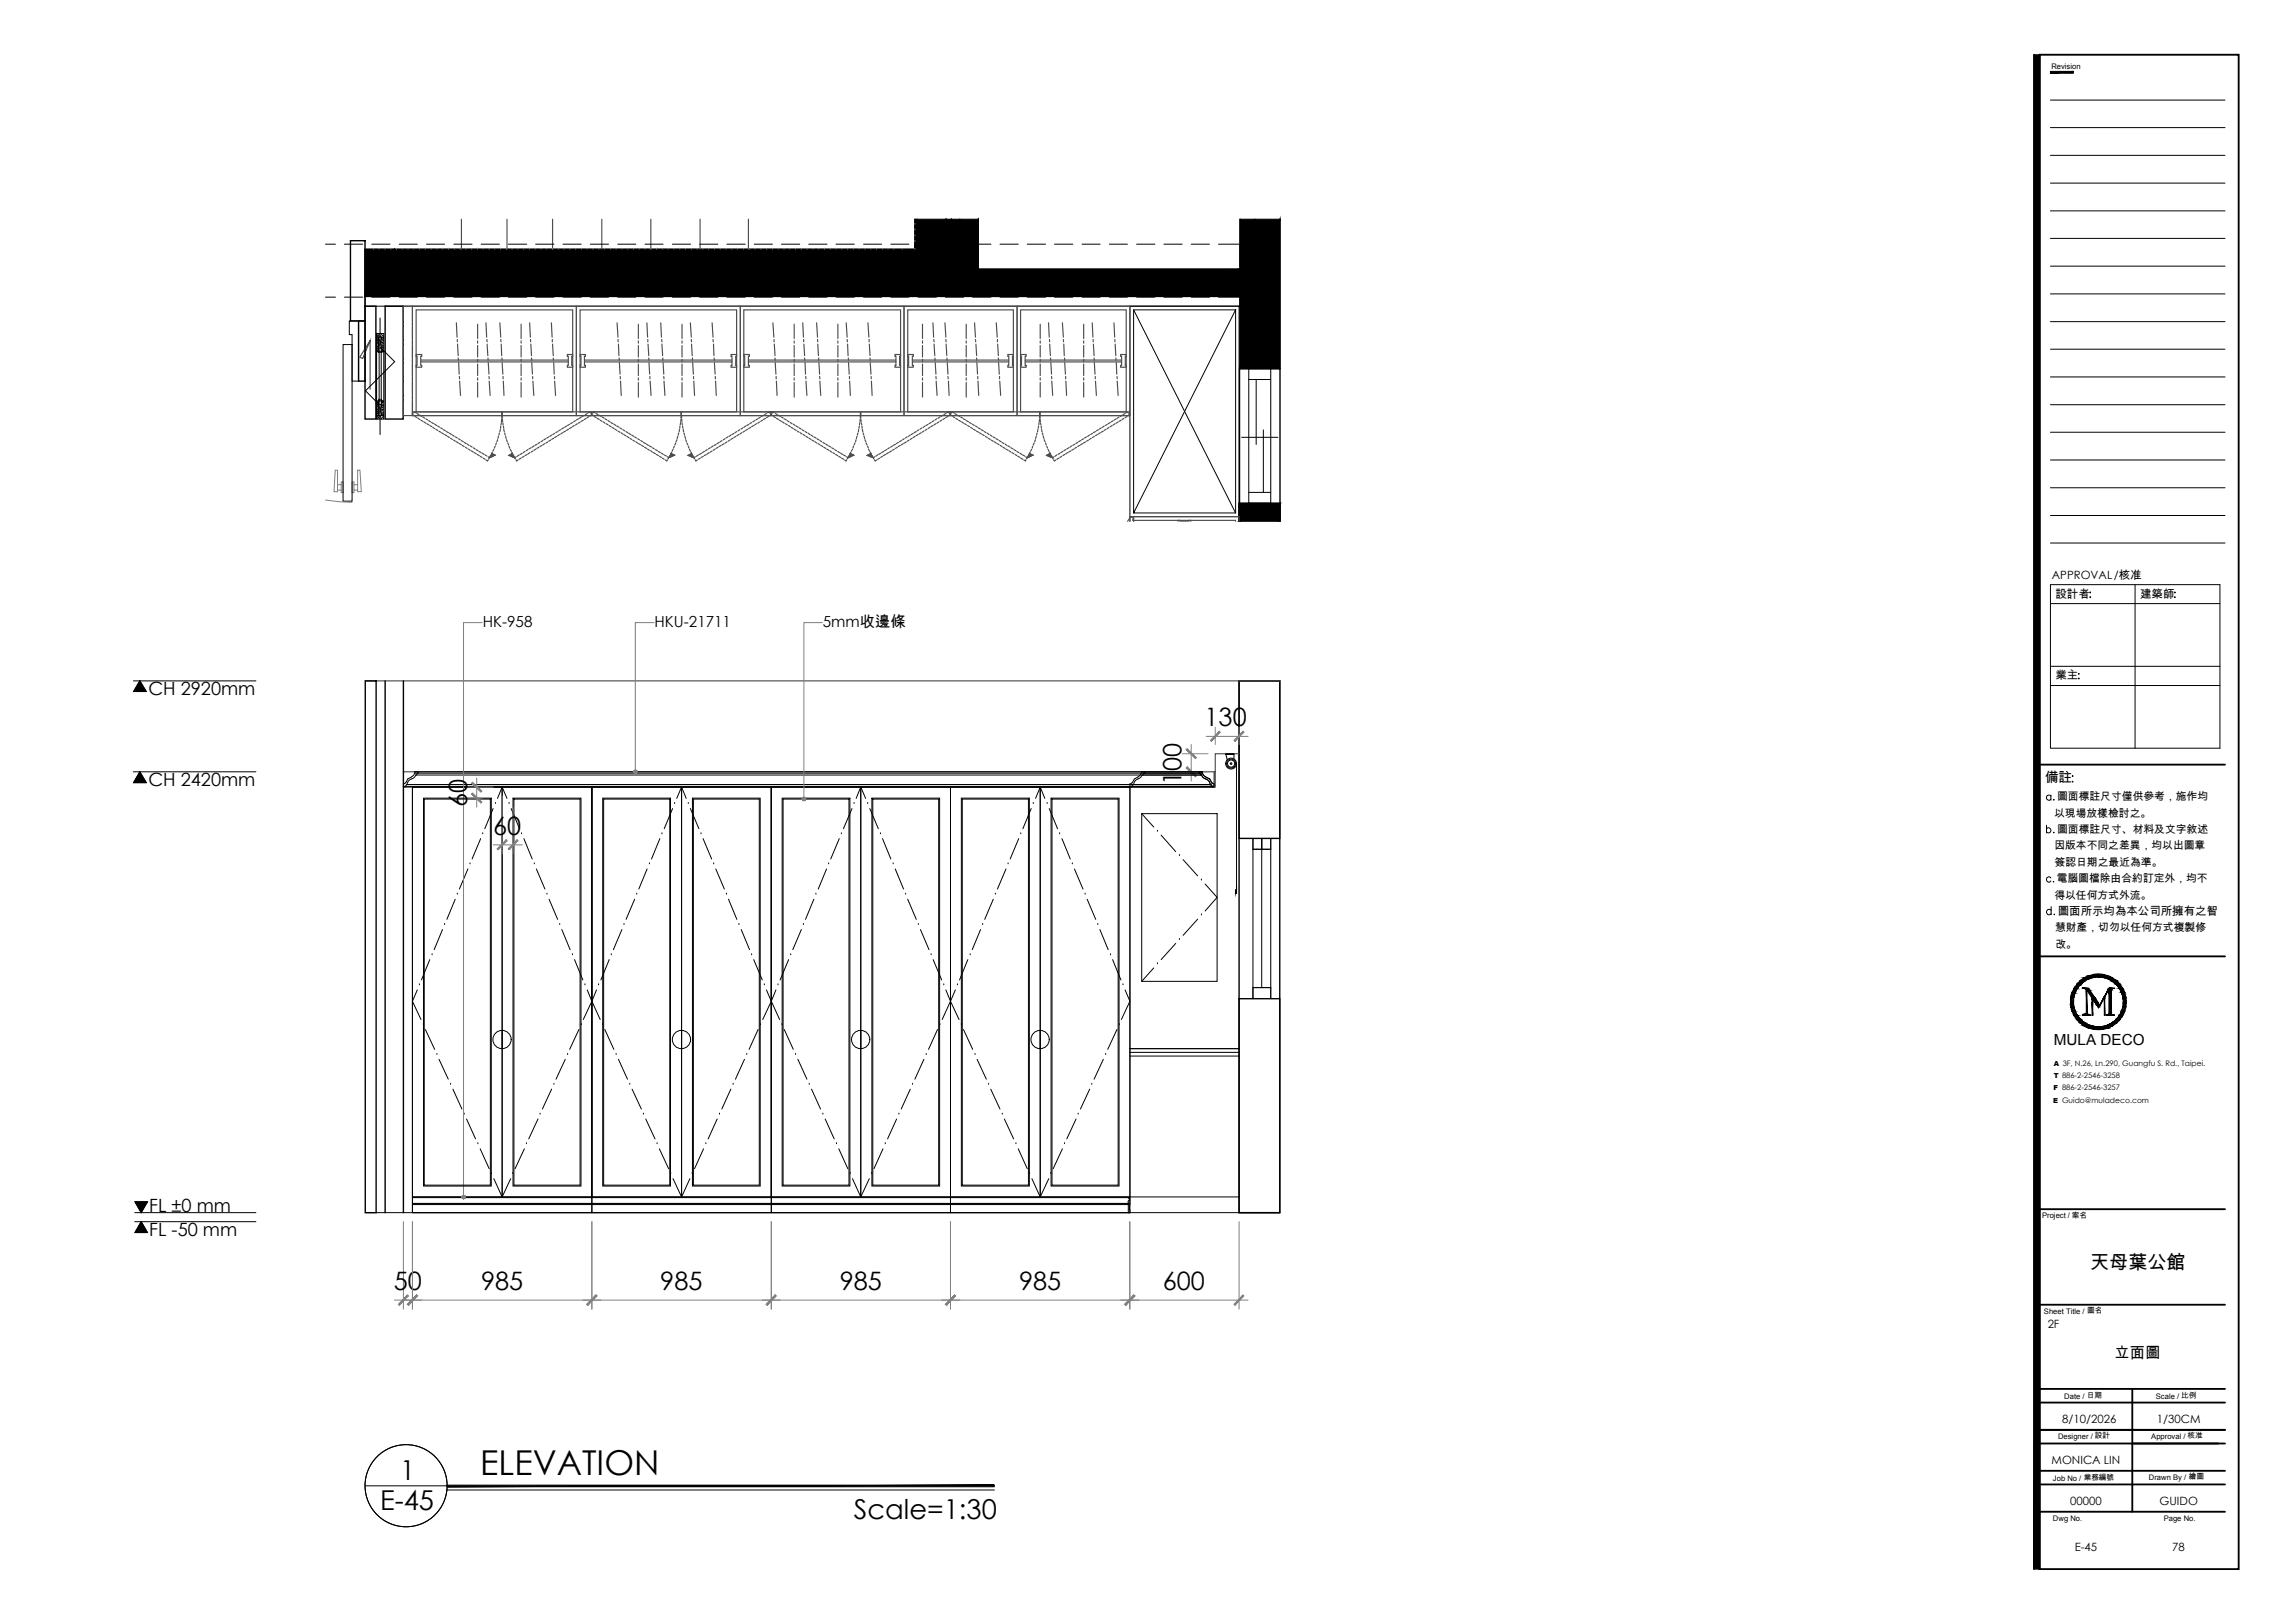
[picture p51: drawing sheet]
<svg xmlns="http://www.w3.org/2000/svg" width="420mm" height="297mm" viewBox="0 0 420 297" stroke-linecap="round" stroke-linejoin="round" font-family="sans-serif">
<defs><g id="words">
<text font-size="6.3" x="87.9" y="269.9">ELEVATION</text>
<g font-size="5">
<text x="73.3" y="270.9">1</text>
<text x="69.6" y="276.3">E-45</text>
<text x="156.3" y="278">Scale=1:30</text>
</g>
<g font-size="4.6">
<text x="220.5" y="133">130</text>
<text x="216.3" y="143.7" transform="rotate(-90 216.3 143.7)">100</text>
<text x="85.5" y="147.7" transform="rotate(-90 85.5 147.7)">60</text>
<text x="90.3" y="152.8">60</text>
<text x="72.1" y="236.2">50</text>
<text x="88.1" y="236.2">985</text>
<text x="120.9" y="236.2">985</text>
<text x="153.7" y="236.2">985</text>
<text x="186.6" y="236.2">985</text>
<text x="212.9" y="236.2">600</text>
</g>
<text font-size="3.5" x="382.7" y="232.3">天母葉公館</text>
<g font-size="3.3">
<text x="27.2" y="127.1">CH 2920mm</text>
<text x="27.2" y="143.8">CH 2420mm</text>
<text x="27.3" y="221.7">FL ±0 mm</text>
<text x="27.3" y="226.2">FL -50 mm</text>
</g>
<g font-size="2.8">
<text x="88.4" y="114.7">HK-958</text>
<text x="119.8" y="114.7">HKU-21711</text>
<text x="150.7" y="114.7">5mm收邊條</text>
<text x="376" y="191.3">MULA DECO</text>
<text x="387.1" y="248.5">立面圖</text>
</g>
<text font-size="2.5" x="374.4" y="143.2">備註</text>
<g font-size="2.1">
<text x="375.7" y="106">APPROVAL/核准</text>
<text x="376.3" y="109.4">設計者</text>
<text x="391.8" y="109.4">建築師</text>
<text x="376.3" y="124.3">業主</text>
<text x="376.8" y="167.4">圖面所示均為本公司所擁有之智</text>
<text x="374.9" y="243.1">2F</text>
<text x="377.6" y="260.4">8/10/2026</text>
<text x="394.9" y="260.4">1/30CM</text>
<text x="375.6" y="267.9">MONICA LIN</text>
<text x="379" y="275.4">00000</text>
<text x="395.4" y="275.4">GUIDO</text>
<text x="379.8" y="283.8">E-45</text>
<text x="397.7" y="283.8">78</text>
</g>
<g font-size="2">
<text x="376.1" y="149.5">以現場放樣檢討之。</text>
<text x="376.6" y="146.5">圖面標註尺寸僅供參考，施作均</text>
<text x="376.1" y="155.4">因版本不同之差異，均以出圖章</text>
<text x="376.6" y="152.4">圖面標註尺寸、材料及文字敘述</text>
<text x="376.2" y="158.4">簽認日期之最近為準。</text>
<text x="376.5" y="161.4">電腦圖檔除由合約訂定外，均不</text>
<text x="376.1" y="164.5">得以任何方式外流。</text>
<text x="376.2" y="170.4">慧財產，切勿以任何方式複製修</text>
<text x="376.3" y="173.4">改。</text>
</g>
<g font-size="1.4">
<text x="375.6" y="12.6">Revision</text>
<text x="373.9" y="222.9">Project / 案名</text>
<text x="374.2" y="240.4">Sheet Title / 圖名</text>
<text x="377.9" y="256.1">Date / 日期</text>
<text x="394.7" y="256.1">Scale / 比例</text>
<text x="376.8" y="263.4">Designer / 設計</text>
<text x="393.9" y="263.4">Approval / 核准</text>
<text x="375.9" y="271">Job No / 業務編號</text>
<text x="393.4" y="270.8">Drawn By / 繪圖</text>
<text x="375.9" y="278.3">Dwg No.</text>
<text x="396.1" y="278.3">Page No.</text>
</g>
<g font-size="1.3">
<text x="376" y="197.3">T 886-2-2546-3258</text>
<text x="376" y="195.1">A 3F, N.26, Ln.290, Guangfu S. Rd., Taipei.</text>
<text x="375.9" y="201.8">E Guido@muladeco.com</text>
<text x="375.9" y="199.5">F 886-2-2546-3257</text>
</g>
</g></defs>
<!-- layer: I-ELEV252 -->
<g fill="none" stroke="#000" stroke-width=".18">
<path d="M224.4 138.1h1.5v-.1h-1.5l.3 1.1M225.9 138.1v.8M226.4 139.8v23.7M73.9 143.5v.5h.2v-.1M74.1 144h147.9M74.2 143.2l-.4 .3M75.4 142.6a1.12 1.12 0 0 0-.9 1M75.4 142.5l.4-.2 .3-.5h143.9a.99 .99 0 0 0 .7 .7M75.9 141.2a.95 .95 0 0 1-.5 .9l-.7 .5-.4 .7M76 141.5h144.2M76.6 141.5l-.4 .3M76.6 141.5v-.2h-.6h144.2h-.6v.2"/>
<path d="M77.5 146.1h12.4v71h-12.4zM77.7 146.2h12.1v70.7h-12.1zM85.7 159l-1.6 3.7M86 158.1h.1M88 153.5l-1.6 3.7M88.4 152.6h.1M90.3 148l-1.5 3.7M90.7 147.1h.1M91.1 146.1l.8-2.1 .9 2.1M93.2 147.1h.1M93.6 148l1.5 3.7M93.9 146.1h12.5v71h-12.5z"/>
<path d="M94.1 146.2h12.1v70.7h-12.1zM95.5 152.6h.1M95.9 153.5l1.5 3.7M97.8 158.1h.1M98.2 159l1.6 3.7M110.3 146.1h12.5v71h-12.5zM110.5 146.2h12.1v70.7h-12.1zM118.5 159l-1.5 3.7M118.9 158.1h.1M120.8 153.5l-1.5 3.7M121.2 152.6h.1M123.1 148l-1.5 3.7"/>
<path d="M123.5 147.1h.1M123.9 146.1l.9-2.1 .8 2.1M126 147.1h.1M126.4 148l1.6 3.7M126.8 146.1h12.4v71h-12.4zM126.9 146.2h12.1v70.7h-12.1zM128.3 152.6h.1M128.7 153.5l1.6 3.7M130.7 158.1h.1M131 159l1.6 3.7M143.2 146.1h12.4v71h-12.4zM143.4 146.2h12v70.7h-12z"/>
<path d="M151.3 159l-1.5 3.7M151.7 158.1h.1M153.7 153.5l-1.6 3.7M154 152.6h.1M156 148l-1.6 3.7M156.4 147.1h.1M156.7 146.1l.9-2.1 .9 2.1M158.9 147.1h.1M159.2 148l1.6 3.7M159.6 146.1h12.4v71h-12.4zM159.8 146.2h12.1v70.7h-12.1zM161.2 152.6h.1"/>
<path d="M161.6 153.5l1.5 3.7M163.5 158.1h.1M163.9 159l1.5 3.7M176 146.1h12.5v71h-12.5zM176.2 146.2h12.1v70.7h-12.1zM184.2 159l-1.6 3.7M184.6 158.1h.1M186.5 153.5l-1.6 3.7M186.9 152.6h.1M188.8 148l-1.5 3.7M189.2 147.1h.1M189.6 146.1l.8-2.1 .9 2.1"/>
<path d="M191.7 147.1h.1M192.1 148l1.5 3.7M192.4 146.1h12.5v71h-12.5zM192.6 146.2h12.1v70.7h-12.1zM194 152.6h.1M194.4 153.5l1.5 3.7M196.3 158.1h.1M196.7 159l1.6 3.7M206.9 143.5v.5h.2v-.1M207.3 143.2l-.4 .3M207.4 143.6l-.3 .3M208.4 142.6a1.12 1.12 0 0 0-.9 1"/>
<path d="M208.9 141.2a.95 .95 0 0 1-.5 .9l-.7 .5-.4 .7M209 141.3h.6v.2M209 148.9l2.2 2.5M209.1 141.8a.99 .99 0 0 1-.7 .7M209.6 141.5l-.3 .3M211.9 152.1h.1M212.6 152.9l2.7 3M215.9 156.6h.1M216.6 157.3l2.7 3M219.5 141.5l.4 .3M220.1 141.2a.95 .95 0 0 0 .6 .9l.8 .5 .4 .7M220.7 142.6a1.12 1.12 0 0 1 .9 1"/>
<path d="M221.7 143.6l.3 .3M221.7 143.6h-147.3l-.3 .3M221.8 143.2l.5 .3M222.3 143.5v.5h-.3v-.1h-147.9M229.4 155.4h.7M230.1 155.4h.9v-2v2h1.6v-2v27.3M230.1 155.4h-.7v-2v29.4v-2.1h1.6M232.6 155.4h-1.6v25.3h-1.6M78.7 175.6l-1.5 3.8M79.1 174.7h.1M81 170.1l-1.5 3.7M81.4 169.2h.1"/>
<path d="M83.3 164.6l-1.5 3.7M83.7 163.6h.1M100.1 163.6h.1M100.5 164.6l1.6 3.7M102.5 169.2h.1M102.9 170.1l1.5 3.7M104.8 174.7h.1M105.2 175.6l1.5 3.8M111.5 175.6l-1.5 3.8M111.9 174.7h.1M113.9 170.1l-1.6 3.7M114.2 169.2h.1"/>
<path d="M116.2 164.6l-1.6 3.7M116.6 163.6h.1M133 163.6h.1M133.4 164.6l1.5 3.7M135.3 169.2h.1M135.7 170.1l1.5 3.7M137.6 174.7h.1M138 175.6l1.6 3.8M144.4 175.6l-1.6 3.8M144.8 174.7h.1M146.7 170.1l-1.6 3.7M147.1 169.2h.1"/>
<path d="M149 164.6l-1.5 3.7M149.4 163.6h.1M165.8 163.6h.1M166.2 164.6l1.6 3.7M168.1 169.2h.1M168.5 170.1l1.6 3.7M170.5 174.7h.1M170.8 175.6l1.6 3.8M177.2 175.6l-1.5 3.8M177.6 174.7h.1M179.5 170.1l-1.5 3.7M179.9 169.2h.1"/>
<path d="M181.8 164.6l-1.5 3.7M182.2 163.6h.1M198.7 163.6h.1M199 164.6l1.6 3.7M201 169.2h.1M201.4 170.1l1.5 3.7M203.3 174.7h.1M203.7 175.6l1.5 3.8M211.2 177.2l-2.2 2.4M211.9 176.4h.1M215.3 172.7l-2.7 2.9M215.9 171.9h.1"/>
<path d="M219.3 168.2l-2.7 3M219.9 161.1h.1M219.9 167.5h.1M220.6 161.8l2.2 2.4-2.2 2.5M76.4 181.2l-.9 2 1.6 3.4M76.8 180.2h.1M77.5 187.5h.1M77.9 188.4l1.7 3.7M80 193h.1M80.4 193.9l1.7 3.6M82.5 198.4h.1M82.9 199.3l1.7 3.7"/>
<path d="M91.9 188.6v3.3M101 199.3l-1.7 3.7M101.4 198.4h.1M103.5 193.9l-1.7 3.6M103.9 193h.1M106 188.4l-1.7 3.7M106.4 187.5h.1M107.1 180.2h.1M107.5 181.2l.9 2-1.6 3.4M109.2 181.2l-.8 2 1.5 3.4M109.6 180.2h.1M110.3 187.5h.1"/>
<path d="M110.7 188.4l1.7 3.7M112.8 193h.1M113.2 193.9l1.7 3.6M115.3 198.4h.1M115.7 199.3l1.7 3.7M124.8 188.6v3.3M133.8 199.3l-1.6 3.7M134.2 198.4h.1M136.3 193.9l-1.7 3.6M136.7 193h.1M138.8 188.4l-1.7 3.7M139.2 187.5h.1"/>
<path d="M139.9 180.2h.1M140.3 181.2l.9 2-1.6 3.4M142.1 181.2l-.9 2 1.5 3.4M142.4 180.2h.1M143.2 187.5h.1M143.6 188.4l1.6 3.7M145.7 193h.1M146.1 193.9l1.6 3.6M148.2 198.4h.1M148.6 199.3l1.6 3.7M157.6 188.6v3.3M166.7 199.3l-1.7 3.7"/>
<path d="M167.1 198.4h.1M169.1 193.9l-1.6 3.6M169.6 193h.1M171.6 188.4l-1.6 3.7M172.1 187.5h.1M172.8 180.2h.1M173.2 181.2l.8 2-1.5 3.4M174.9 181.2l-.9 2 1.6 3.4M175.3 180.2h.1M176 187.5h.1M176.4 188.4l1.7 3.7M178.5 193h.1"/>
<path d="M178.9 193.9l1.7 3.6M181 198.4h.1M181.4 199.3l1.7 3.7M190.4 188.6v3.3M199.5 199.3l-1.7 3.7M199.9 198.4h.1M202 193.9l-1.7 3.6M202.4 193h.1M204.5 188.4l-1.7 3.7M204.9 187.5h.1M205.6 180.2h.1M206 181.2l.9 2-1.6 3.4"/>
<path d="M231 180.7h1.6v2.1v-2.1zM75.5 219.2h131.3l.1-.1v2.8h-.3v-1.4M85 203.9h.1M85.4 204.8l1.7 3.6M87.5 209.3h.1M87.9 210.3l1.7 3.6M90 214.8h.1M90.4 215.7l1.5 3.4 1.6-3.4M93.9 214.8h.1M96 210.3l-1.7 3.6M96.4 209.3h.1M98.5 204.8l-1.7 3.6"/>
<path d="M98.9 203.9h.1M117.8 203.9h.1M118.2 204.8l1.7 3.6M120.3 209.3h.1M120.7 210.3l1.7 3.6M122.8 214.8h.1M123.2 215.7l1.6 3.4 1.5-3.4M126.7 214.8h.1M128.8 210.3l-1.6 3.6M129.2 209.3h.1M131.3 204.8l-1.6 3.6M131.7 203.9h.1"/>
<path d="M150.7 203.9h.1M151.1 204.8l1.6 3.6M153.1 209.3h.1M153.6 210.3l1.6 3.6M155.6 214.8h.1M156.1 215.7l1.5 3.4 1.6-3.4M159.6 214.8h.1M161.7 210.3l-1.7 3.6M162.1 209.3h.1M164.2 204.8l-1.7 3.6M164.6 203.9h.1M183.5 203.9h.1"/>
<path d="M183.9 204.8l1.7 3.6M186 209.3h.1M186.4 210.3l1.7 3.6M188.5 214.8h.1M188.9 215.7l1.5 3.4 1.6-3.4M192.4 214.8h.1M194.5 210.3l-1.7 3.6M194.9 209.3h.1M197 204.8l-1.7 3.6M197.4 203.9h.1M206.7 219.3h.1M206.7 219.3l.1 .3"/>
<path d="M206.7 219.6l-.2 .3 .2 .3M206.7 219.2h.1M206.8 219.1h-131.3v2.8h131.4M75.5 220.2h131.2l-.1 .3M75.5 220.5h131.1M75.5 220.3h131.2"/>
<circle cx="225.4" cy="139.7" r=".15"/>
<circle cx="225.4" cy="139.7" r=".66"/>
<circle cx="225.4" cy="139.7" r=".83"/>
<circle cx="225.4" cy="139.7" r=".99"/>
<circle cx="91.9" cy="190.3" r="1.67"/>
<circle cx="124.8" cy="190.3" r="1.67"/>
<circle cx="157.6" cy="190.3" r="1.67"/>
<circle cx="190.4" cy="190.3" r="1.67"/>
</g>
<!-- layer: I-ELEV5 -->
<g fill="none" stroke="#000" stroke-width=".18">
<path d="M75.5 144h16.4v75.1h-16.4zM75.5 144h32.9v77.9h-32.9zM91.9 144h16.5v75.1h-16.5zM108.4 144h16.4v75.1h-16.4zM108.4 144h32.8v77.9h-32.8zM124.8 144h16.4v75.1h-16.4zM141.2 144h16.4v75.1h-16.4zM141.2 144h32.8v77.9h-32.8zM157.6 144h16.4v75.1h-16.4zM174 144h16.4v75.1h-16.4zM174 144h32.9v77.9h-32.9zM190.4 144h16.5v75.1h-16.5z"/>
<path d="M209 148.9h13.8v30.7h-13.8zM206.8 191.9h20.1M206.8 192.6h20.1M206.8 193.3h20.1M206.8 219.1h20.1"/>
</g>
<!-- layer: I-ELEV4 -->
<path d="M66.9 221.9h167.4" fill="none" stroke="#000" stroke-width=".18"/>
<!-- layer: I-ELEV1 -->
<path d="M66.9 124.6h2v97.3h-2zM70.5 124.6v97.3M73.9 124.6v97.3M226.9 124.6h7.4v28.8h-7.4zM226.9 124.6h7.4v97.3h-7.4zM226.9 182.8h7.4v39.1h-7.4z" fill="none" stroke="#000" stroke-width=".25"/>
<!-- layer: I-ELEV2 -->
<path d="M66.9 124.6h167.4M226.9 138h-4.4v3.3h-148.7M222.3 141.3h.2v2.7h-.2z" fill="none" stroke="#4c4c4c" stroke-width=".21"/>
<!-- layer: I-ELEV-TEXT -->
<path d="M24.4 124.6h22.4M25.6 124.6l1.2 2h-2.3zM24.4 141.3h22.4M25.6 141.3l1.2 1.9h-2.3zM24.7 219.9h2.3l-1.1 2zM24.7 221.9h22.1M24.7 223.6h22.1M25.9 223.6l1.1 2h-2.3z" fill="none" stroke="#000" stroke-width=".18"/>
<path d="M25.6 124.6l1.2 2h-2.3zM25.6 141.3l1.2 1.9h-2.3zM24.7 219.9h2.3l-1.1 2zM25.9 223.6l1.1 2h-2.3z" fill="#000" stroke="#000" stroke-width=".18"/>
<!-- layer: I-DWGTITLE -->
<g fill="none" stroke="#000" stroke-width=".18">
<path d="M66.9 271.9h15M81.8 272.7h100.3"/>
<circle cx="74.3" cy="271.9" r="7.5"/>
</g>
<path d="M81.9 271.8v.3l100.1-.3zM81.9 272.1l100.1-.3v.3z" fill="#000" stroke="#000" stroke-width=".18"/>
<!-- layer: I-ELEV-DIM -->
<g fill="none" stroke="#808080" stroke-width=".18">
<path d="M216.4 138h4.8M218.1 136.3v6.6M220.8 134.8h7.7M222.5 133.1v3.2M226.9 133.1v3.2M85.6 146.1h2.7M85.6 144h4.7M87.3 142.4v5.3M90.3 154.6h5.3M91.9 145.7v10.6M93.9 147.7v8.6M216.4 141.3h4.8"/>
<path d="M72.2 237.9h5M73.9 237.9h154.6M73.9 223.6v16M75.5 223.6v16M108.4 223.6v16M141.2 223.6v16M174 223.6v16M206.8 223.6v16M206.9 223.6v16M226.9 223.6v16"/>
</g>
<!-- layer: 0 -->
<g fill="#808080" stroke="#808080" stroke-width=".18">
<path d="M221.6 135.5l.2 .2 1.5-1.9zM223.3 133.8l.1 .2-1.6 1.7z"/>
<path d="M227.6 133.8l-1.5 1.9 1.6-1.7zM227.6 133.8l-1.5 1.9-.2-.2z"/>
<path d="M217.2 137.2l1.8 1.5-1.6-1.7zM217.2 137.2l1.8 1.5-.2 .1z"/>
<path d="M217.2 140.5l1.6 1.7 .2-.2zM217.2 140.5l.2-.2 1.6 1.7z"/>
<path d="M227.6 237l-1.7 1.7 .2 .2zM227.6 237l.1 .2-1.6 1.7z"/>
<path d="M207.6 237l-1.5 1.9 1.7-1.7zM207.6 237l-1.5 1.9-.2-.2z"/>
<path d="M74.6 237l-1.7 1.7 .2 .2zM74.6 237l.2 .2-1.7 1.7z"/>
<path d="M76.3 237l-1.5 1.9 1.6-1.7zM74.6 238.7l1.7-1.7-1.5 1.9z"/>
<path d="M76.3 237l-1.5 1.9 1.6-1.7zM74.6 238.7l1.7-1.7-1.5 1.9z"/>
<path d="M107.4 238.7l.2 .2 1.5-1.9zM109.1 237l.2 .2-1.7 1.7z"/>
<path d="M109.1 237l-1.5 1.9 1.7-1.7zM109.1 237l-1.5 1.9-.2-.2z"/>
<path d="M141.9 237l-1.6 1.7 .1 .2zM141.9 237l.2 .2-1.7 1.7z"/>
<path d="M141.9 237l-1.5 1.9 1.7-1.7zM141.9 237l-1.5 1.9-.1-.2z"/>
<path d="M173.1 238.7l.2 .2 1.5-1.9zM174.8 237l.1 .2-1.6 1.7z"/>
<path d="M174.8 237l-1.5 1.9 1.6-1.7zM174.8 237l-1.5 1.9-.2-.2z"/>
<path d="M207.6 237l-1.7 1.7 .2 .2zM207.6 237l.2 .2-1.7 1.7z"/>
<path d="M116.3 141.2v.3h-.2zM116 141.2l.1 .3 .2-.3zM116.1 141l.2 .2h-.3z"/>
<path d="M116.1 141l.2-.1v.3zM116.3 140.9v.3l.3-.2zM116.3 141.2l.3-.2 .1 .2z"/>
<path d="M116.3 141.2h.4l-.1 .3zM116.3 141.2v.3h.3z"/>
<path d="M84.7 219.3l.2-.2v.3zM84.5 219.1l.2 .2 .2-.2zM84.7 218.8l.2 .3h-.4z"/>
<path d="M84.7 218.8h.2v.3zM84.9 218.8v.3l.2-.3zM85.1 218.8l.1 .3h-.3z"/>
<path d="M84.9 219.1h.3l-.1 .2zM84.9 219.1v.3l.2-.1z"/>
<path d="M86.3 145.3l1.7 1.7 .2-.2zM86.3 145.3l.2-.2 1.7 1.7z"/>
<path d="M86.3 143.3l1.9 1.5-1.7-1.6zM86.3 143.3l1.9 1.5-.2 .2z"/>
<path d="M91 155.3l.2 .2 1.5-1.8zM92.7 153.7l.2 .2-1.7 1.6z"/>
<path d="M94.7 153.7l-1.5 1.8 1.7-1.6zM93 155.3l1.7-1.6-1.5 1.8z"/>
<path d="M146.9 146.5l.3-.3v.3zM146.8 146.2l.1 .3 .3-.3zM146.9 146l.3 .2h-.4z"/>
<path d="M146.9 146l.3-.1v.3zM147.2 145.9v.3l.2-.2zM147.4 146l.1 .2h-.3z"/>
<path d="M147.2 146.2h.3l-.1 .3zM147.2 146.2v.3h.2z"/>
</g>
<!-- layer: I-ELEV252 -->
<path d="M226.2 162.8h.2l-.2 .7zM226.4 162.8l-.2 .7h.2z" fill="#000" stroke="#000" stroke-width=".18"/>
<!-- layer: 0 -->
<path d="M88.3 113.9h-3.4v105.2M119.7 113.9h-3.4v27.3M150.6 113.9h-3.4v32.3" fill="none" stroke="#808080" stroke-width=".18"/>
<!-- layer: I-WALL-HATCH -->
<g fill="#000" stroke="#000" stroke-width=".18">
<path d="M167.5 40.1h.4l-.4 5.5zM173.2 40.1v5.5zM174.2 40.1h1.5l-1.5 9.2zM227 40.1h2.7l-2.7 27.4zM234.3 92.1v3.3h-.4z"/>
<path d="M72.2 45.6l-5.4 8.7h5.4zM66.8 45.6h5.4l-5.4 8.7z"/>
<path d="M167.9 40.1h5.3l-5.7 5.5zM167.5 45.6h5.7v-5.5z"/>
<path d="M173.3 40.1h.9l-1 5.5zM174.2 40.1l-1 5.5h1z"/>
<path d="M72.2 54.3h102v-8.7zM72.2 45.6h102l-102 8.7z"/>
<path d="M175.7 40.1h3.4l-4.9 9.2zM179.1 40.1l-4.9 9.2h4.9z"/>
<path d="M174.2 54.3h52.8v-5zM174.2 49.3h52.8l-52.8 5z"/>
<path d="M229.7 40.1h4.6l-7.3 27.4zM234.3 40.1l-7.3 27.4h7.3z"/>
<path d="M226.9 92.1h7.4l-7.4 3.3zM226.9 95.4h7l.4-3.3z"/>
</g>
<!-- layer: I-WALL -->
<path d="M64.2 44.1h2.6v14.6h-2.6zM65.6 58.7h1.2v11.1h-1.2zM66.8 45.6h107.4v3.7h52.8v5h-160.2zM66.8 56h2v20.7h-2zM70.5 56h3.3v20.7h-3.3zM167.5 40.1v5.5h5.7M179.1 40.1v9.2h-4.9v-9.2v5.5M227 40.1v27.4h7.3v-27.4M226.9 95.4v-3.3h7.4v3.3v-27.9h-7.4v27.9" fill="none" stroke="#000" stroke-width=".25"/>
<!-- layer: WALL1 -->
<g fill="none" stroke="#808080" stroke-width=".18">
<path d="M66.8 45.6h.1M68.4 45.6h.1M69.4 45.6h.1M70.5 45.6h.1M71.5 45.6h.1M72.6 45.6h.1M73.6 45.6h.1M74.7 45.6h.1M75.8 45.6h.1M76.8 45.6h.1M77.9 45.6h.1M78.9 45.6h.1"/>
<path d="M80 45.6h.1M81.1 45.6h.1M82.1 45.6h.1M83.2 45.6h.1M84.2 45.6h.1M85.3 45.6h.1M86.3 45.6h.1M87.4 45.6h.1M88.5 45.6h.1M89.5 45.6h.1M90.6 45.6h.1M91.6 45.6h.1"/>
<path d="M92.7 45.6h.1M93.8 45.6h.1M94.8 45.6h.1M95.9 45.6h.1M96.9 45.6h.1M98 45.6h.1M99 45.6h.1M100.1 45.6h.1M101.2 45.6h.1M102.2 45.6h.1M103.3 45.6h.1M104.3 45.6h.1"/>
<path d="M105.4 45.6h.1M106.5 45.6h.1M107.5 45.6h.1M108.6 45.6h.1M109.6 45.6h.1M110.7 45.6h.1M111.7 45.6h.1M112.8 45.6h.1M113.9 45.6h.1M114.9 45.6h.1M116 45.6h.1M117 45.6h.1"/>
<path d="M118.1 45.6h.1M119.2 45.6h.1M120.2 45.6h.1M121.3 45.6h.1M122.3 45.6h.1M123.4 45.6h.1M124.4 45.6h.1M125.5 45.6h.1M126.6 45.6h.1M127.6 45.6h.1M128.7 45.6h.1M129.7 45.6h.1"/>
<path d="M130.8 45.6h.1M131.9 45.6h.1M132.9 45.6h.1M134 45.6h.1M135 45.6h.1M136.1 45.6h.1M137.2 45.6h.1M138.2 45.6h.1M139.3 45.6h.1M140.4 45.6h.1M141.4 45.6h.1M142.5 45.6h.1"/>
<path d="M143.5 45.6h.1M144.6 45.6h.1M145.7 45.6h.1M146.7 45.6h.1M147.8 45.6h.1M148.8 45.6h.1M149.9 45.6h.1M150.9 45.6h.1M152 45.6h.1M153.1 45.6h.1M154.1 45.6h.1M155.2 45.6h.1"/>
<path d="M156.2 45.6h.1M157.3 45.6h.1M158.4 45.6h.1M159.4 45.6h.1M160.5 45.6h.1M161.5 45.6h.1M162.6 45.6h.1M163.6 45.6h.1M165.2 45.6h.1M167.5 41h.1M167.5 42.1h.1M167.5 43.2h.1"/>
<path d="M167.5 44.2h.1M167.5 45.6h.1"/>
</g>
<!-- layer: I-FL-STAIR -->
<path d="M84.5 40.1v5.5M92.8 40.1v5.5M101.2 40.1v5.5M110.2 40.1v5.5M119.2 40.1v5.5M128.2 40.1v5.5M137 40.1v5.5" fill="none" stroke="#4c4c4c" stroke-width=".21"/>
<!-- layer: I-WALL-HATCH -->
<path d="M226.9 92.1v3.3M234.3 92.1v3.3" fill="none" stroke="#000" stroke-width=".18"/>
<!-- layer: I-WALL-FNS -->
<path d="M66.8 53.4h160.2v2.6h-160.2z" fill="none" stroke="#000" stroke-width=".18"/>
<!-- layer: S-BEAM -->
<g fill="none" stroke="#000" stroke-width=".18">
<path d="M59.6 54.4h1.8M59.6 44.7h1.8M63.1 54.4h3.3M63.1 44.7h3.3M68.1 54.4h3.3M68.1 44.7h3.3M73.1 54.4h3.3M73.1 44.7h3.3M78.1 54.4h3.3M78.1 44.7h3.3M83.1 54.4h3.3M83.1 44.7h3.3"/>
<path d="M88.1 54.4h3.3M88.1 44.7h3.3M93.1 54.4h3.3M93.1 44.7h3.3M98.1 54.4h3.3M98.1 44.7h3.3M103.1 54.4h3.3M103.1 44.7h3.3M108.1 54.4h3.3M108.1 44.7h3.3M113.1 54.4h3.3M113.1 44.7h3.3"/>
<path d="M118.1 54.4h3.3M118.1 44.7h3.3M123.1 54.4h3.3M123.1 44.7h3.3M128.1 54.4h3.3M128.1 44.7h3.3M133.1 54.4h3.3M133.1 44.7h3.3M138.1 54.4h3.3M138.1 44.7h3.3M143.1 54.4h3.3M143.1 44.7h3.3"/>
<path d="M148.1 54.4h3.3M148.1 44.7h3.3M153.1 54.4h3.3M153.1 44.7h3.3M158.1 54.4h3.3M158.1 44.7h3.3M163.1 54.4h3.3M163.1 44.7h3.3M168.1 54.4h3.3M168.1 44.7h3.3M173.1 54.4h3.3M173.1 44.7h3.3"/>
<path d="M178.1 54.4h3.3M178.1 44.7h3.3M183.1 54.4h3.3M183.1 44.7h3.3M188.1 54.4h3.3M188.1 44.7h3.3M193.1 54.4h3.3M193.1 44.7h3.3M198.1 54.4h3.3M198.1 44.7h3.3M203.1 54.4h3.3M203.1 44.7h3.3"/>
<path d="M208.1 54.4h3.3M208.1 44.7h3.3M213.1 54.4h3.3M213.1 44.7h3.3M218.1 54.4h3.3M218.1 44.7h3.3M223.1 44.7h3.9v4M227 50.4v4h-3.9"/>
</g>
<!-- layer: DOOR -->
<path d="M67.8 62.3l-1.9 3.1 .5 .2 1.4-3.3v8.9" fill="none" stroke="#4c4c4c" stroke-width=".21"/>
<!-- layer: I-GLAZE -->
<path d="M69.4 63.7v10.3M69.8 63.7v10.3" fill="none" stroke="#000" stroke-width=".18"/>
<!-- layer: DOOR -->
<g fill="none" stroke="#000" stroke-width=".18">
<path d="M69.6 58.2v5.3l2.6 2.7-5.3 5.3 2.7 2.7v5.3M68.9 76h.1M68.9 75.6h.1M68.9 74.2h.1M68.9 64l.5 .5M68.9 62.2h.1M68.9 61.3l.4 .5M68.9 61.7l.4 .6M68.9 63.1l.4 .5M68.9 63.5l.4 .5M68.9 64.4v9M68.9 62.6l.4 .5"/>
<path d="M68.9 62.2l.4 .5M69.1 61l.4 .7M69.2 73.4l-.3 .4M69.3 76l-.4 .5M69.3 64.4h.1M69.3 73.3v.1M69.3 73.8l-.4 .4M69.3 74l.6 2.1M69.3 74.2l-.4 .5M69.3 74.6l-.4 .5M69.3 75.5l-.4 .5M69.3 75.1l-.4 .5"/>
<path d="M69.3 61.7l.6 2M69.3 73.3h.1M69.4 73.2l-.2 .1M69.4 73.3v.1M69.4 73.3h.1M69.4 64.4h.1M69.4 73.2h.1M69.4 61l.4 .7M69.5 76.1l-.4 .6M69.8 73.4h.1M69.8 73.3h.1M69.8 73.2h.1"/>
<path d="M69.8 64.5h.1M69.8 64.4h.1M69.8 61l.1 .3 .4 .2M69.8 73.2l.1 .1M69.8 73.3l.1 .1M69.8 76.1l-.4 .6M69.9 64.4l-.1 .1 .1-.2-.1 .2M69.9 73.3v.1M69.9 75.1h.1M69.9 73.8h.1M69.9 64h.1M69.9 62.7h.1"/>
<path d="M69.9 74l-.6 2.1M69.9 61.7l-.6 2M69.9 63.4l.4 .3M69.9 62.1l.4 .3M69.9 64l.4 .2M69.9 62.7l.4 .2M69.9 63.1l.4 .2M69.9 61.8l.4 .2M70.3 76.7h.1M70.3 76.2l-.5 .5M70.3 75.4l-.4 .2M70.3 74l-.4 .3"/>
<path d="M70.3 74.9l-.4 .2M70.3 73.6l-.4 .2M70.3 75.8l-.4 .2M70.3 74.5l-.4 .1M70.3 61v.1M70.3 64.4v9"/>
</g>
<!-- layer: I-DOOR -->
<path d="M64 58.7h1.6v11.1h-1.1v-8.6h-.5zM62.8 63.1h1.7v28.6h-1.7zM68.9 76.1h1.4M68.9 61.7h1.4M69.3 76.1v-2.7h-.4v3.3h1.4v-3.3h-.4v2.7M69.3 61.7v2.7h-.4v-3.4h1.4v3.4h-.4v-2.7M69.3 74h.6M69.3 63.7h.6" fill="none" stroke="#000" stroke-width=".18"/>
<!-- layer: DOOR -->
<path d="M69.3 73.4h.1M69.3 64.4h.1M69.8 73.4h.1M69.8 64.4h.1" fill="none" stroke="#000" stroke-width=".25"/>
<!-- layer: I-FURN-MLWK-L -->
<path d="M206.9 56h20v38.6h-20zM207.5 56.7l18.7 37.2M226.2 56.7v37.2h-18.7v-37.2h18.7l-18.7 37.2" fill="none" stroke="#000" stroke-width=".18"/>
<!-- layer: I-FURN-MLWK-H -->
<g fill="none" stroke="#4c4c4c" stroke-width=".21">
<path d="M73.8 58.6v-2.6h1.7v2.6M73.8 59v.5M73.8 59.9v2.1M75.5 56h30v20.1h-30zM75.5 59v.5M75.5 59.9v2.1M76.2 56.7h28.6v18.7h-28.6zM83.6 59.1l.1 2.6M87.4 59.3v2.7M89 59.1l.1 2.6M91.5 59.1l.2 2.6M95.4 59.3v2.7"/>
<path d="M97 59.1l.1 2.6M101 59.1l.1 2.6M105.5 56h30v20.1h-30zM106.2 56.7h28.7v18.7h-28.7zM113 59.1l.1 2.6M116.9 59.3v2.7M118.4 59.1l.2 2.6M121 59.1l.1 2.6M124.9 59.3v2.7M126.4 59.1l.2 2.6M130.4 59.1l.1 2.6M135.5 56h30v20.1h-30z"/>
<path d="M136.2 56.7h28.7v18.7h-28.7zM141.5 59.1l.2 2.6M145.4 59.3v2.7M147 59.1l.1 2.6M149.5 59.1l.2 2.6M153.4 59.3v2.7M154.9 59.1l.2 2.6M158.9 59.1l.2 2.6M165.5 56h20.7v20.1h-20.7zM166.2 56.7h19.3v18.7h-19.3zM168.9 59.3v2.7M170.8 59.1l.1 2.6"/>
<path d="M173 59.1l.2 2.6M176.9 59.3v2.7M178.4 59.1l.2 2.6M182.4 59.1l.2 2.6M186.2 56h20.7v20.1h-20.7zM186.8 56.7h19.4v18.7h-19.4zM190.4 59.3v2.7M192 59.1l.1 2.6M194.5 59.1l.2 2.6M198.4 59.3v2.7M200 59.1l.1 2.6M203.9 59.1l.2 2.6"/>
<path d="M73.8 73.4v2.7h1.7v-2.7M73.8 62.4v.5M73.8 63.3v2.1M73.8 65.8v.4M73.8 66.7v2.1M73.8 69.2v.4M73.8 70v2.2M73.8 72.6v.4M75.5 75.4h16.4v.7h-16.4zM75.5 62.4v.5M75.5 63.3v2.1M75.5 65.8v.4"/>
<path d="M75.5 66.7v2.1M75.5 69.2v.4M75.5 70v2.2M75.5 72.6v.4M75.6 75.8l-.1 .1 .3 .2M76 76.2l.4 .2M76.1 75.6l-.3-.2v.2M76.2 64.9h1v.3h-.2v1.7h.2v.3h-1v-.3h.2v-1.7h-.2zM76.3 75.7l.4 .2M76.5 76.6l.4 .2M76.9 76l.3 .2M77 65.9h27"/>
<path d="M77 66.2h27M77.1 76.9l.3 .2M77.4 76.3l.4 .2M77.6 77.2l.4 .3M78 76.7l.3 .2M78.1 77.5l.4 .3M78.5 77l.4 .2M78.7 77.9l.4 .2M79 77.3l.4 .2M79.2 78.2l.4 .2M79.6 77.6l.4 .3M79.8 78.6l.3 .2"/>
<path d="M80.1 78l.4 .2M80.3 78.9l.4 .2M80.7 78.3l.3 .2M80.8 79.2l.4 .2M81.2 78.6l.4 .3M81.4 79.5l.4 .2M81.7 79l.4 .2M81.9 79.9l.4 .2M82.3 79.3l.4 .2M82.8 79.6l.4 .3M83.4 80l.3 .2M83.7 62.1v.5"/>
<path d="M83.8 63l.1 2.1M83.9 65.5v.4M84 66.4l.1 2.1M84.1 68.9v.4M84.1 69.8l.2 2.6M87.4 62.4v.4M87.4 63.2v2.1M87.4 65.8v.4M87.4 66.6v2.1M87.4 69.2v.4M87.4 70v2.7M89.1 62.1l.1 .5"/>
<path d="M89.2 63l.1 2.1M89.4 65.5v.4M89.4 66.4l.1 2.1M89.5 68.9l.1 .4M89.6 69.8l.1 2.6M91.3 79.8l-.1 .4M91.4 79.2l-.1 .4M91.6 78.6l-.1 .4M91.7 78l-.1 .4M91.7 62.1v.5M91.8 63v2.1M91.8 77.3l-.1 .5"/>
<path d="M91.8 76.7v.5M91.9 76.1l-.1 .4M91.9 65.5v.4M91.9 75.4h16.4v.7h-16.4zM91.9 75.4v.5M91.9 76.1l.1 .4M91.9 66.4l.2 2.1M92 76.7v.5M92.1 77.4v.4M92.1 68.9v.4M92.1 78l.1 .4M92.1 69.8l.2 2.6"/>
<path d="M92.2 78.6l.1 .4M92.4 79.2l.1 .4M92.6 79.8l.1 .4M95.4 62.4v.4M95.4 63.2v2.1M95.4 65.8v.4M95.4 66.6v2.1M95.4 69.2v.4M95.4 70v2.7M97.1 62.1v.5M97.2 63l.1 2.1M97.3 65.5l.1 .4"/>
<path d="M97.4 66.4l.1 2.1M97.5 68.9v.4M97.6 69.8l.1 2.6M100.5 80l-.4 .2M101 79.6l-.3 .3M101.1 62.1v.5M101.2 63l.1 2.1M101.3 65.5v.4M101.4 66.4l.1 2.1M101.5 68.9v.4M101.5 79.3l-.3 .2M101.5 69.8l.2 2.6"/>
<path d="M101.9 79.9l-.4 .2M102.1 79l-.3 .2M102.4 79.5l-.3 .2M102.6 78.6l-.3 .3M103 79.2l-.4 .2M103.2 78.3l-.4 .2M103.5 78.9l-.3 .2M103.7 78l-.3 .2M103.9 64.9h.9v.3h-.1v1.7h.1v.3h-.9v-.3h.1v-1.7h-.1zM104.1 78.6l-.4 .2M104.3 77.7l-.4 .2M104.6 78.2l-.3 .2"/>
<path d="M104.8 77.3l-.3 .2M105.1 77.9l-.3 .2M105.4 77l-.4 .2M105.7 77.5l-.3 .3M105.9 76.7l-.4 .2M106.2 64.9h1v.3h-.2v1.7h.2v.3h-1v-.3h.2v-1.7h-.2zM106.2 77.2l-.3 .3M106.5 76.3l-.4 .3M106.8 76.9l-.4 .2M107 76l-.4 .2M107 65.9h27M107 66.2h27"/>
<path d="M107.3 76.6l-.3 .2M107.5 75.7l-.3 .2M107.7 75.6l.3-.2 .1 .2M107.9 76.2l-.4 .2M108.2 75.8l.1 .1M108.3 75.4h16.4v.7h-16.4zM108.3 75.9l-.2 .2M108.3 75.9l.3 .2M108.4 75.8l-.1 .1M108.8 76.2l.4 .2M109 75.6l-.3-.2-.1 .2M109.1 75.7l.4 .2"/>
<path d="M109.3 76.6l.4 .2M109.7 76l.4 .2M109.9 76.9l.3 .2M110.2 76.3l.4 .2M110.4 77.2l.4 .3M110.8 76.7l.3 .2M111 77.5l.3 .3M111.3 77l.4 .2M111.5 77.9l.4 .2M111.8 77.3l.4 .2M112 78.2l.4 .2M112.4 77.6l.4 .3"/>
<path d="M112.6 78.6l.3 .2M112.9 78l.4 .2M113.1 78.9l.4 .2M113.1 62.1l.1 .5M113.2 63l.1 2.1M113.4 65.5v.4M113.4 66.4l.1 2.1M113.5 78.3l.3 .2M113.6 68.9v.4M113.6 69.8l.1 2.6M113.7 79.2l.3 .2M114 78.6l.4 .3"/>
<path d="M114.2 79.5l.4 .2M114.6 79l.3 .2M114.8 79.9l.3 .2M115.1 79.3l.4 .2M115.6 79.6l.4 .3M116.2 80l.3 .2M116.9 62.4v.4M116.9 63.2v2.1M116.9 65.8v.4M116.9 66.6v2.1M116.9 69.2v.4M116.9 70v2.7"/>
<path d="M118.6 62.1v.5M118.6 63l.2 2.1M118.8 65.5v.4M118.8 66.4l.1 2.1M119 68.9v.4M119 69.8l.2 2.6M121.1 62.1l.1 .5M121.2 63l.1 2.1M121.4 65.5v.4M121.4 66.4l.1 2.1M121.5 68.9l.1 .4M121.6 69.8l.1 2.6"/>
<path d="M124.1 79.8l-.1 .4M124.3 79.2l-.2 .4M124.4 78.6l-.1 .4M124.5 78l-.1 .4M124.6 77.3l-.1 .5M124.7 76.7v.5M124.7 76.1v.4M124.7 75.4h16.5v.7h-16.5zM124.7 75.4v.5M124.8 76.1v.4M124.8 76.7v.5M124.9 77.4v.4"/>
<path d="M124.9 62.4v.4M124.9 63.2v2.1M124.9 65.8v.4M124.9 66.6v2.1M124.9 69.2v.4M124.9 70v2.7M125 78v.4M125.1 78.6l.1 .4M125.2 79.2l.1 .4M125.4 79.8l.1 .4M126.6 62.1v.5M126.6 63l.1 2.1"/>
<path d="M126.8 65.5v.4M126.8 66.4l.1 2.1M127 68.9v.4M127 69.8l.2 2.6M130.5 62.1l.1 .5M130.6 63l.1 2.1M130.8 65.5v.4M130.8 66.4l.1 2.1M131 68.9v.4M131 69.8l.1 2.6M133.3 80l-.4 .2M133.8 64.9h1.1v.3h-.2v1.7h.2v.3h-1.1v-.3h.2v-1.7h-.2z"/>
<path d="M133.8 79.6l-.3 .3M134.4 79.3l-.4 .2M134.7 79.9l-.3 .2M134.9 79l-.3 .2M135.3 79.5l-.4 .2M135.5 78.6l-.4 .3M135.8 79.2l-.3 .2M136 78.3l-.3 .2M136.2 64.9h1v.3h-.2v1.7h.2v.3h-1v-.3h.1v-1.7h-.1zM136.3 78.9l-.3 .2M136.6 78l-.4 .2M136.9 78.6l-.4 .2"/>
<path d="M137 65.9h27M137 66.2h27M137.1 77.7l-.4 .2M137.4 78.2l-.3 .2M137.6 77.3l-.3 .2M138 77.9l-.4 .2M138.2 77l-.4 .2M138.5 77.5l-.3 .3M138.7 76.7l-.3 .2M139.1 77.2l-.4 .3M139.3 76.3l-.4 .3M139.6 76.9l-.3 .2"/>
<path d="M139.8 76l-.4 .2M140.2 76.6l-.4 .2M140.3 75.7l-.3 .2M140.5 75.6l.3-.2 .1 .2M140.7 76.2l-.4 .2M141 75.8l.2 .1M141.2 75.4h16.4v.7h-16.4zM141.2 75.9l-.3 .2M141.2 75.9l.2 .2M141.3 75.8l-.1 .1M141.6 76.2l.4 .2M141.7 62.1v.5"/>
<path d="M141.8 75.6l-.3-.2-.1 .2M141.8 63l.1 2.1M141.9 65.5v.4M141.9 66.4l.2 2.1M142 75.7l.3 .2M142.1 68.9v.4M142.1 76.6l.4 .2M142.1 69.8l.2 2.6M142.5 76l.4 .2M142.7 76.9l.4 .2M143 76.3l.4 .2M143.2 77.2l.4 .3"/>
<path d="M143.6 76.7l.4 .2M143.8 77.5l.3 .3M144.1 77l.4 .2M144.3 77.9l.4 .2M144.7 77.3l.3 .2M144.9 78.2l.3 .2M145.2 77.6l.4 .3M145.4 78.6l.4 .2M145.4 62.4v.4M145.4 63.2v2.1M145.4 65.8v.4M145.4 66.6v2.1"/>
<path d="M145.4 69.2v.4M145.4 70v2.7M145.7 78l.4 .2M146 78.9l.3 .2M146.3 78.3l.4 .2M146.5 79.2l.3 .2M146.8 78.6l.4 .3M147.1 79.5l.3 .2M147.1 62.1v.5M147.2 63l.1 2.1M147.3 65.5v.4M147.4 79l.3 .2"/>
<path d="M147.4 66.4l.1 2.1M147.5 68.9l.1 .4M147.6 79.9l.3 .2M147.6 69.8l.1 2.6M147.9 79.3l.4 .2M148.4 79.6l.4 .3M149 80l.4 .2M149.7 62.1v.5M149.7 63l.1 2.1M149.9 65.5v.4M149.9 66.4l.2 2.1M150.1 68.9v.4"/>
<path d="M150.1 69.8l.2 2.6M153.4 62.4v.4M153.4 63.2v2.1M153.4 65.8v.4M153.4 66.6v2.1M153.4 69.2v.4M153.4 70v2.7M155.1 62.1v.5M155.2 63l.1 2.1M155.3 65.5v.4M155.3 66.4l.2 2.1M155.5 68.9v.4"/>
<path d="M155.6 69.8l.1 2.6M156.9 79.8l-.1 .4M157.1 79.2l-.1 .4M157.2 78.6l-.1 .4M157.3 78v.4M157.4 77.3l-.1 .5M157.5 76.7v.5M157.5 76.1v.4M157.6 75.4h16.4v.7h-16.4zM157.6 75.4v.5M157.6 75.4l-.1 .5M157.6 76.1v.4"/>
<path d="M157.6 76.7v.5M157.7 77.4l.1 .4M157.8 78v.4M157.9 78.6l.1 .4M158 79.2l.1 .4M158.2 79.8l.1 .4M159.1 62.1v.5M159.2 63l.1 2.1M159.3 65.5v.4M159.3 66.4l.2 2.1M159.5 68.9v.4M159.5 69.8l.2 2.6"/>
<path d="M163.9 64.9h1v.3h-.2v1.7h.2v.3h-1v-.3h.1v-1.7h-.1zM166.1 80l-.3 .2M166.2 64.9h1v.3h-.2v1.7h.2v.3h-1v-.3h.2v-1.7h-.2zM166.7 79.6l-.4 .3M167 65.9h17.7M167 66.2h17.7M167.2 79.3l-.4 .2M167.5 79.9l-.3 .2M167.8 79l-.4 .2M168.1 79.5l-.4 .2M168.3 78.6l-.4 .3M168.6 79.2l-.3 .2"/>
<path d="M168.8 78.3l-.3 .2M168.9 62.4v.4M168.9 63.2v2.1M168.9 65.8v.4M168.9 66.6v2.1M168.9 69.2v.4M168.9 70v2.7M169.1 78.9l-.3 .2M169.4 78l-.4 .2M169.7 78.6l-.3 .2M169.9 77.7l-.4 .2M170.3 78.2l-.4 .2"/>
<path d="M170.5 77.3l-.4 .2M170.8 77.9l-.4 .2M171 77l-.4 .2M171 62.1v.5M171 63l.1 2.1M171.2 65.5v.4M171.2 66.4l.2 2.1M171.4 77.5l-.4 .3M171.4 68.9v.4M171.4 69.8l.2 2.6M171.5 76.7l-.3 .2M171.9 77.2l-.4 .3"/>
<path d="M172.1 76.3l-.4 .3M172.4 76.9l-.3 .2M172.6 76l-.4 .2M173 76.6l-.4 .2M173.2 75.7l-.4 .2M173.2 62.1v.5M173.2 63l.1 2.1M173.3 75.6l.3-.2 .2 .2M173.4 65.5v.4M173.4 66.4l.2 2.1M173.5 76.2l-.4 .2M173.6 68.9v.4"/>
<path d="M173.6 69.8l.2 2.6M173.8 75.8l.2 .1M174 75.4h16.4v.7h-16.4zM174 75.9l-.3 .2M174 75.9l.2 .2M174.1 75.8l-.1 .1M174.4 76.2l.4 .2M174.6 75.6l-.3-.2-.1 .2M174.8 75.7l.3 .2M175 76.6l.3 .2M175.3 76l.4 .2M175.5 76.9l.4 .2"/>
<path d="M175.9 76.3l.3 .2M176.1 77.2l.3 .3M176.4 76.7l.4 .2M176.6 77.5l.3 .3M176.9 62.4v.4M176.9 63.2v2.1M176.9 65.8v.4M176.9 66.6v2.1M176.9 69.2v.4M176.9 70v2.7M176.9 77l.4 .2M177.2 77.9l.3 .2"/>
<path d="M177.5 77.3l.3 .2M177.7 78.2l.3 .2M178 77.6l.4 .3M178.2 78.6l.4 .2M178.6 78l.3 .2M178.6 62.1v.5M178.7 63l.1 2.1M178.8 78.9l.3 .2M178.8 65.5v.4M178.8 66.4l.2 2.1M179 68.9v.4M179.1 69.8l.1 2.6"/>
<path d="M179.1 78.3l.4 .2M179.3 79.2l.4 .2M179.6 78.6l.4 .3M179.9 79.5l.3 .2M180.2 79l.3 .2M180.4 79.9l.3 .2M180.7 79.3l.4 .2M181.3 79.6l.3 .3M181.8 80l.4 .2M182.6 62.1v.5M182.7 63l.1 2.1M182.8 65.5v.4"/>
<path d="M182.8 66.4l.2 2.1M183 68.9v.4M183 69.8l.2 2.6M184.5 64.9h1v.3h-.1v1.7h.1v.3h-1v-.3h.2v-1.7h-.2zM186.8 64.9h1.1v.3h-.2v1.7h.2v.3h-1.1v-.3h.2v-1.7h-.2zM187.7 65.9h17.6M187.7 66.2h17.6M189.7 79.8l-.1 .4M189.9 79.2l-.1 .4M190 78.6l-.1 .4M190.1 78v.4M190.2 77.3v.5"/>
<path d="M190.3 76.1v.4M190.3 76.7v.5M190.4 75.4h16.4v.7h-16.4zM190.4 75.4v.5M190.4 76.1v.4M190.4 76.7l.1 .5M190.4 62.4v.4M190.4 63.2v2.1M190.4 65.8v.4M190.4 66.6v2.1M190.4 69.2v.4M190.4 70v2.7"/>
<path d="M190.5 77.4l.1 .4M190.6 78l.1 .4M190.7 78.6l.1 .4M190.8 79.2l.2 .4M191 79.8l.1 .4M192.1 62.1l.1 .5M192.2 63l.1 2.1M192.3 65.5v.4M192.4 66.4l.1 2.1M192.5 68.9l.1 .4M192.6 69.8l.1 2.6M194.7 62.1v.5"/>
<path d="M194.8 63v2.1M194.9 65.5v.4M194.9 66.4l.2 2.1M195.1 68.9v.4M195.1 69.8l.2 2.6M198.4 62.4v.4M198.4 63.2v2.1M198.4 65.8v.4M198.4 66.6v2.1M198.4 69.2v.4M198.4 70v2.7M198.9 80l-.3 .2"/>
<path d="M199.5 79.6l-.4 .3M200 79.3l-.3 .2M200.1 62.1v.5M200.2 63l.1 2.1M200.3 65.5v.4M200.3 79.9l-.3 .2M200.3 66.4l.2 2.1M200.5 68.9v.4M200.6 79l-.4 .2M200.6 69.8l.1 2.6M200.9 79.5l-.3 .2M201.1 78.6l-.4 .3"/>
<path d="M201.5 79.2l-.4 .2M201.6 78.3l-.3 .2M202 78.9l-.4 .2M202.2 78l-.4 .2M202.5 78.6l-.3 .2M202.7 77.7l-.3 .2M203.1 78.2l-.4 .2M203.3 77.3l-.4 .2M203.6 77.9l-.3 .2M203.8 77l-.4 .2M204.1 62.1v.5M204.2 77.5l-.4 .3"/>
<path d="M204.2 63l.1 2.1M204.3 65.5v.4M204.4 76.7l-.4 .2M204.4 66.4l.1 2.1M204.5 68.9v.4M204.5 69.8l.2 2.6M204.7 77.2l-.4 .3M204.9 76.3l-.4 .3M205.2 64.9h1v.3h-.2v1.7h.2v.3h-1v-.3h.1v-1.7h-.1zM205.3 76.9l-.4 .2M205.4 76l-.3 .2M205.8 76.6l-.4 .2"/>
<path d="M206 75.7l-.4 .2M206.1 75.6l.3-.2 .2 .2M206.3 76.2l-.3 .2M206.7 75.8l.1 .1-.3 .2M82.5 80.2l.3 .2M83 80.5l.4 .3M83.6 80.8l.3 .3M83.9 80.3l.4 .2M84.1 81.2l.4 .2M84.4 80.6l.4 .2M84.7 81.5l.3 .2M85 81l.4 .2"/>
<path d="M85.2 81.9l.3 .2M85.5 81.3l.4 .2M85.8 82.2l.3 .2M86.1 81.6l.3 .2M86.3 82.5l.3 .2M86.6 81.9l.4 .3M86.8 82.8l.4 .2M87.2 82.3l.3 .2M87.4 83.2l.3 .2M87.7 82.6l.4 .2M87.9 83.5l.4 .2M88.3 82.9l.3 .3"/>
<path d="M88.5 83.8l.3 .3M88.8 83.3l.3 .2M89.4 83.6l.2 .2M89.4 84.1l-.1 .3-.3-.2M89.6 83.8l-.1 .2M89.8 83.3l-.2 .5M90 83l.7 .3M90.1 82.8l-.2 .4M90.4 82.2l-.2 .4M90.7 83.3l-1.1 .5M90.7 81.6l-.2 .4M90.9 81.1l-.2 .3"/>
<path d="M91.1 80.5l-.1 .3M92.7 80.5l.2 .3M92.9 81.1l.2 .3M93.2 81.6l.1 .4M93.4 82.2l.2 .4M93.7 82.8l.2 .4M93.8 83l-.6 .3 1 .5 .1 .2M94 83.3l.2 .5M94.5 84.1l.1 .3 .3-.2M94.5 83.6l-.3 .2M95.1 83.3l-.4 .2M95.4 83.8l-.4 .3"/>
<path d="M95.6 83l-.4 .2M96 83.5l-.4 .2M96.1 82.6l-.3 .2M96.5 83.2l-.4 .2M96.7 82.3l-.4 .2M97 82.8l-.3 .3M97.2 81.9l-.4 .3M97.6 82.5l-.4 .2M97.8 81.6l-.4 .3M98.1 82.2l-.4 .2M98.3 81.3l-.4 .2M98.7 81.9l-.4 .2"/>
<path d="M98.8 81l-.3 .2M99.2 81.5l-.4 .2M99.4 80.6l-.4 .2M99.7 81.2l-.3 .2M99.9 80.3l-.3 .2M100.3 80.9l-.4 .2M100.8 80.5l-.4 .3M101.4 80.2l-.4 .2M115.3 80.2l.3 .2M115.9 80.5l.3 .3M116.4 80.8l.3 .3M116.7 80.3l.4 .2"/>
<path d="M116.9 81.2l.4 .2M117.3 80.6l.3 .2M117.5 81.5l.3 .2M117.8 81l.4 .2M118 81.9l.4 .2M118.3 81.3l.4 .2M118.6 82.2l.3 .2M118.9 81.6l.4 .2M119.1 82.5l.4 .2M119.5 81.9l.3 .3M119.6 82.8l.4 .2M120 82.3l.3 .2"/>
<path d="M120.2 83.2l.4 .2M120.5 82.6l.4 .2M120.7 83.5l.4 .2M121.1 82.9l.3 .3M121.3 83.8l.3 .3M121.6 83.3l.4 .2M122.2 83.6l.2 .2M122.2 84.1l-.1 .3-.3-.2M122.4 83.8l-.1 .2M122.7 83.3l-.3 .5M122.9 83l.6 .3M123 82.8l-.2 .4"/>
<path d="M123.2 82.2l-.2 .4M123.5 81.6l-.2 .4M123.5 83.3l-1.1 .5M123.7 81.1l-.1 .3M123.9 80.5l-.1 .3M125.5 80.5l.2 .3M125.8 81.1l.1 .3M126 81.6l.1 .4M126.2 82.2l.2 .4M126.5 82.8l.2 .4M126.6 83l-.6 .3 1 .5 .2 .2M126.8 83.3l.3 .5"/>
<path d="M127.3 84.1l.1 .3 .3-.2M127.3 83.6l-.3 .2M127.9 83.3l-.4 .2M128.2 83.8l-.3 .3M128.4 83l-.4 .2M128.8 83.5l-.4 .2M129 82.6l-.4 .2M129.3 83.2l-.4 .2M129.5 82.3l-.4 .2M129.9 82.8l-.4 .3M130 81.9l-.3 .3M130.4 82.5l-.4 .2"/>
<path d="M130.6 81.6l-.4 .3M130.9 82.2l-.3 .2M131.1 81.3l-.3 .2M131.5 81.9l-.4 .2M131.7 81l-.4 .2M132 81.5l-.4 .2M132.2 80.6l-.3 .2M132.6 81.2l-.4 .2M132.7 80.3l-.3 .2M133.1 80.9l-.4 .2M133.6 80.5l-.3 .3M134.2 80.2l-.4 .2"/>
<path d="M148.1 80.2l.4 .2M148.7 80.5l.3 .3M149.2 80.8l.3 .3M149.5 80.3l.4 .2M149.8 81.2l.3 .2M150.1 80.6l.3 .2M150.3 81.5l.4 .2M150.7 81l.3 .2M150.8 81.9l.4 .2M151.2 81.3l.3 .2M151.4 82.2l.4 .2M151.7 81.6l.4 .2"/>
<path d="M151.9 82.5l.4 .2M152.3 81.9l.3 .3M152.5 82.8l.3 .2M152.8 82.3l.3 .2M153 83.2l.4 .2M153.4 82.6l.3 .2M153.5 83.5l.4 .2M153.9 82.9l.3 .3M154.1 83.8l.4 .3M154.4 83.3l.4 .2M155 83.6l.3 .2M155 84.1l-.1 .3-.3-.2"/>
<path d="M155.3 83.8l-.2 .2M155.5 83.3l-.3 .5M155.7 83l.6 .3M155.8 82.8l-.2 .4M156.1 82.2l-.2 .4M156.3 81.6l-.1 .4M156.3 83.3l-1 .5M156.5 81.1l-.1 .3M156.7 80.5l-.1 .3M158.4 80.5l.1 .3M158.6 81.1l.1 .3M158.8 81.6l.2 .4"/>
<path d="M159 82.2l.2 .4M159.3 82.8l.2 .4M159.4 83l-.6 .3 1.1 .5 .1 .2M159.6 83.3l.3 .5M160.1 84.1l.1 .3 .3-.2M160.1 83.6l-.2 .2M160.7 83.3l-.4 .2M161 83.8l-.3 .3M161.2 83l-.3 .2M161.6 83.5l-.4 .2M161.8 82.6l-.4 .2M162.1 83.2l-.4 .2"/>
<path d="M162.3 82.3l-.3 .2M162.7 82.8l-.4 .3M162.8 81.9l-.3 .3M163.2 82.5l-.4 .2M163.4 81.6l-.3 .3M163.7 82.2l-.3 .2M163.9 81.3l-.3 .2M164.3 81.9l-.4 .2M164.5 81l-.4 .2M164.8 81.5l-.3 .2M165 80.6l-.3 .2M165.4 81.2l-.4 .2"/>
<path d="M165.6 80.3l-.4 .2M165.9 80.9l-.3 .2M166.4 80.5l-.3 .3M167 80.2l-.3 .2M180.9 80.2l.4 .2M181.5 80.5l.3 .3M182 80.8l.4 .3M182.4 80.3l.3 .2M182.6 81.2l.3 .2M182.9 80.6l.4 .2M183.1 81.5l.4 .2M183.5 81l.3 .2"/>
<path d="M183.6 81.9l.4 .2M184 81.3l.3 .2M184.2 82.2l.4 .2M184.5 81.6l.4 .2M184.7 82.5l.4 .2M185.1 81.9l.3 .3M185.3 82.8l.3 .2M185.6 82.3l.4 .2M185.8 83.2l.4 .2M186.2 82.6l.3 .2M186.3 83.5l.4 .2M186.7 82.9l.4 .3"/>
<path d="M186.9 83.8l.4 .3M187.2 83.3l.4 .2M187.8 83.6l.3 .2M187.8 84.1l-.1 .3-.3-.2M188.1 83.8l-.2 .2M188.3 83.3l-.2 .5M188.5 83l.6 .3M188.6 82.8l-.2 .4M188.9 82.2l-.2 .4M189.1 81.6l-.1 .4M189.1 83.3l-1 .5M189.3 81.1l-.1 .3"/>
<path d="M189.6 80.5l-.2 .3M191.2 80.5l.1 .3M191.4 81.1l.1 .3M191.6 83.3l1.1 .5M191.6 81.6l.2 .4M191.9 82.2l.2 .4M192.2 82.8l.1 .4M192.2 83l-.6 .3M192.5 83.3l.2 .5M192.7 83.8l.1 .2M192.9 84.1l.1 .3 .3-.2M193 83.6l-.3 .2"/>
<path d="M193.5 83.3l-.3 .2M193.9 83.8l-.4 .3M194 83l-.3 .2M194.4 83.5l-.4 .2M194.6 82.6l-.4 .2M194.9 83.2l-.3 .2M195.1 82.3l-.3 .2M195.5 82.8l-.4 .3M195.7 81.9l-.4 .3M196 82.5l-.3 .2M196.2 81.6l-.3 .3M196.6 82.2l-.4 .2"/>
<path d="M196.8 81.3l-.4 .2M197.1 81.9l-.3 .2M197.3 81l-.3 .2M197.6 81.5l-.3 .2M197.9 80.6l-.4 .2M198.2 81.2l-.4 .2M198.4 80.3l-.4 .2M198.7 80.9l-.3 .2M199.3 80.5l-.4 .3M199.8 80.2l-.3 .2M206.7 95.1l-.3 .3M207.2 94.7l-.2-.1-.3 .3"/>
<path d="M207.3 94.8l.2 .1-.2 .3M215.7 95.4v-.2h.3v.2h1.7v-.2h.3v.2M226.2 95.4v-.2h-18.7v.2v-.8h-.6v.8v-.8h20v.8"/>
</g>
<g fill="#4c4c4c" stroke="#4c4c4c" stroke-width=".18">
<path d="M93.8 83l.4 .8-.4-.2zM93.2 83.3l.6 .3v-.6z"/>
<path d="M90.1 83l-.5 .8 .5-.2zM90.1 83l.6 .3-.6 .3z"/>
<path d="M126.6 83l.4 .8-.4-.2zM126 83.3l.6 .3v-.6z"/>
<path d="M122.9 83l-.5 .8 .5-.2zM122.9 83l.6 .3-.6 .3z"/>
<path d="M159.4 83l.5 .8-.5-.2zM158.8 83.3l.6 .3v-.6z"/>
<path d="M155.7 83l-.4 .8 .4-.2zM155.7 83l.6 .3-.6 .3z"/>
<path d="M192.2 83l.5 .8-.5-.2zM191.6 83.3l.6 .3v-.6z"/>
<path d="M188.5 83l-.4 .8 .4-.2zM188.5 83l.6 .3-.6 .3z"/>
</g>
<!-- layer: I-DOOR -->
<path d="M59.6 91.5l2.7 .3 2.2 .1M61.4 86h.4v2.7h.7v-.5h.3v2h-.3v-.5h-.7v.3h-.6zM61.8 88.7v1M62.5 88.7v1M64.8 88.7v1M65.5 86h.4l.3 4h-.7v-.3h-.7v.5h-.3v-2h.3v.5h.7zM65.5 88.7v1" fill="none" stroke="#808080" stroke-width=".18"/>
<!-- layer: I-WINDOW -->
<path d="M228.6 67.5h4v24.6h-4zM228.6 69.5h4M230 69.5v11.9M231.3 78.7v11.4M227.3 80h6.7M228.6 90.1h4" fill="none" stroke="#000" stroke-width=".18"/>
<!-- layer: 0 -->
<g fill="#000" stroke="#000" stroke-width=".18">
<path d="M383.3 178.3h1.7zM382.6 188.2h3.2l-.8 .2zM384.1 184.3h.2l-.1 .2zM388.1 185.8h.1z"/>
<path d="M372.4 10v277.2l1-277.2zM373.4 10v277.2h-1z"/>
<path d="M375.4 13.4h4.2v-.3zM375.4 13.1h4.2l-4.2 .3z"/>
<path d="M380.9 179.5l-.3 .6 .6-.6zM380.9 179.5l-.3 .6h-.3z"/>
<path d="M380.9 179.4h.4zM380.9 179.4l.3 .1z"/>
<path d="M381.3 179.7l-.4 .5 .5-.5zM380.7 180.2l.6-.5-.4 .5z"/>
<path d="M381.4 179.6h.2zM381.4 179.6l-.1 .1z"/>
<path d="M381.5 179l-.2 .4 .7-.4zM380.9 179.4l.6-.4-.2 .4z"/>
<path d="M381.9 179.3l-.3 .3 .5-.3zM381.4 179.6l.5-.3-.3 .3z"/>
<path d="M381.6 178.9h.6zM381.5 179h.5z"/>
<path d="M382.1 179.2h.3zM381.9 179.3h.2z"/>
<path d="M382.1 178.7l.1 .2 .6-.2zM381.6 178.9l.5-.2 .1 .2z"/>
<path d="M382.4 179.2l.5-.2h-.3zM382.1 179.2l.5-.2-.2 .2z"/>
<path d="M382.9 178.9h.6zM382.6 179h.3z"/>
<path d="M382.4 178.6l.4 .1 .8-.1zM382.1 178.7l.3-.1 .4 .1z"/>
<path d="M382.6 178.5h1.1zM382.4 178.6h1.2z"/>
<path d="M383.1 178.8h.6zM382.9 178.9h.6z"/>
<path d="M383.7 178.7l1.5 .1zM383.1 178.8l.6-.1 1.5 .1z"/>
<path d="M383.3 178.3l2.5 .2-.8-.2zM382.6 178.5l.7-.2 2.5 .2z"/>
<path d="M384.6 178.8l.8 .1zM384.6 178.8l.8 .1z"/>
<path d="M384.9 178.9l.8 .1zM384.9 178.9l.8 .1z"/>
<path d="M385.4 179l.8 .2zM385.4 179l.8 .2z"/>
<path d="M384.6 178.5l1.3 .1zM384.6 178.5l1.3 .1z"/>
<path d="M384.8 178.6l1.4 .1-.3-.1zM384.8 178.6l1.4 .1z"/>
<path d="M385.5 178.7l1.2 .2-.5-.2zM385.5 178.7l1.2 .2h-.6z"/>
<path d="M385.9 179.2l.5 .1zM385.9 179.2l.5 .1z"/>
<path d="M386.2 179.3l.8 .3zM386.2 179.3l.8 .3z"/>
<path d="M386.1 178.9l.7 .1zM386.1 178.9l.7 .1z"/>
<path d="M386.3 179l1.2 .4-.7-.4zM386.3 179l1.2 .4h-.5z"/>
<path d="M386.8 179.6l.3 .1zM386.8 179.6l.3 .1z"/>
<path d="M386.9 179.7l.7 .5-.5-.5zM386.9 179.7l.7 .5h-.1z"/>
<path d="M387 179.4l.5 .1zM387 179.4l.5 .1z"/>
<path d="M387.1 179.5l1 .6-.6-.6zM387.1 179.5l1 .6h-.4z"/>
<path d="M379.1 182.5h.3zM379.1 182.5h.3z"/>
<path d="M379.1 184.3h.3zM379.1 184.3h.3z"/>
<path d="M379.1 183.4l.3 .9-.1-.9zM379.1 183.4l.3 .9h-.3z"/>
<path d="M379.4 185.1h.2zM379.4 185.1h.2z"/>
<path d="M379.1 182.5l.2 .9 .1-.9zM379.1 182.5l.2 .9h-.2z"/>
<path d="M379.1 184.3l.5 .8-.2-.8zM379.1 184.3l.5 .8h-.2z"/>
<path d="M379.4 181.6h.2zM379.4 181.6h.2z"/>
<path d="M379.4 181.6v.9l.2-.9zM379.4 181.6v.9h-.3z"/>
<path d="M379.5 183.4l.2 .8-.1-.8zM379.5 183.4l.2 .8z"/>
<path d="M379.4 185.1l.7 .8-.5-.8zM379.4 185.1l.7 .8h-.3z"/>
<path d="M379.6 182.5v.9zM379.6 182.5v.9h-.1z"/>
<path d="M379.6 184.2l.3 .8zM379.6 184.2l.3 .8h-.1z"/>
<path d="M379.8 180.8h.3zM379.8 180.8h.3z"/>
<path d="M379.8 185.9h.3zM379.8 185.9h.3z"/>
<path d="M379.8 181.7h.1zM379.8 181.7h.1z"/>
<path d="M379.8 181.7l-.1 .8 .2-.8zM379.8 181.7l-.2 .8z"/>
<path d="M379.8 185l.1 .1zM379.8 185l.1 .1z"/>
<path d="M379.8 185.1l.5 .7-.4-.7zM379.8 185.1l.5 .7h-.1z"/>
<path d="M379.8 180.8l-.2 .8 .5-.8zM379.8 180.8l-.2 .8h-.2z"/>
<path d="M379.8 185.9l.8 .7-.5-.7zM379.8 185.9l.8 .7h-.3z"/>
<path d="M380.3 186.6h.3zM380.3 186.6h.3z"/>
<path d="M380.2 181l-.3 .7 .4-.7zM380.2 181l-.3 .7h-.1z"/>
<path d="M380.2 185.8h.2zM380.2 185.8h.2z"/>
<path d="M380.2 180.9h.2zM380.2 180.9l.1 .1z"/>
<path d="M380.2 185.8l.6 .6-.4-.6zM380.2 185.8l.6 .6h-.2z"/>
<path d="M380.3 180.1h.3zM380.3 180.1h.3z"/>
<path d="M380.3 180.1l-.2 .7 .5-.7zM380.3 180.1l-.2 .7h-.3z"/>
<path d="M380.3 186.6l.9 .6-.6-.6zM380.3 186.6l.9 .6h-.3z"/>
<path d="M380.6 180.3l-.2 .6 .4-.6zM380.6 180.3l-.2 .6h-.2z"/>
<path d="M380.6 186.4l.3 .1zM380.6 186.4l.3 .1z"/>
<path d="M380.7 180.2h.2zM380.6 180.3h.2z"/>
<path d="M380.7 186.5l.7 .5-.5-.5zM380.7 186.5l.7 .5z"/>
<path d="M380.9 187.2l.4 .1zM380.9 187.2l.4 .1z"/>
<path d="M380.9 187.3l1.1 .4-.7-.4zM380.9 187.3l1.1 .4h-.5z"/>
<path d="M381.3 187l.3 .1zM381.3 187l.3 .1z"/>
<path d="M381.4 187.1l.7 .3zM381.4 187.1l.7 .3z"/>
<path d="M381.5 187.7l.7 .1zM381.5 187.7l.7 .1z"/>
<path d="M382 181.3l.1 4.2v-4.2zM382 181.3l.1 4.2h-.1z"/>
<path d="M382 185.5h.1zM382 185.5h.1z"/>
<path d="M382 185.5l.1 .1zM382 185.5l.1 .1z"/>
<path d="M382 185.6h.1zM382 185.6h.1z"/>
<path d="M381.9 185.6l.3 .1zM381.9 185.6l.3 .1z"/>
<path d="M381.9 187.4l.5 .2zM381.9 187.4l.5 .2z"/>
<path d="M381.9 185.7h.3zM381.9 185.7h.3z"/>
<path d="M381.9 185.7h.4zM381.9 185.7h.4z"/>
<path d="M381.6 187.8l1.2 .2-.6-.2zM381.6 187.8l1.2 .2h-.7z"/>
<path d="M381.8 185.7h.5zM381.8 185.7h.5z"/>
<path d="M381.8 185.7h.5zM381.7 185.7h.6z"/>
<path d="M381.2 180.8l1.2 .1zM381.2 180.8l1.2 .1z"/>
<path d="M381.7 185.7l.7 .1zM381.7 185.7l.7 .1z"/>
<path d="M382.1 187.6l.8 .1zM382.1 187.6l.8 .1z"/>
<path d="M381.7 180.9l.9 .3-.2-.3zM381.7 180.9l.9 .3h-.6z"/>
<path d="M382.6 188.2l.7 .2h1.7zM383.3 188.4h1.7z"/>
<path d="M382 181.2l.6 .1zM382 181.2l.6 .1z"/>
<path d="M382.1 181.3l1.5 1.4-1-1.4zM382.1 181.3l1.5 1.4h-.6z"/>
<path d="M381.2 185.8h1.6zM381.2 185.8h1.6z"/>
<path d="M382.1 188l1.5 .2zM382.1 188l1.5 .2h-1.2z"/>
<path d="M382.6 187.7l.9 .2zM382.6 187.7l.9 .2z"/>
<path d="M383 182.8l.1 .6v-.6zM383 182.8l.1 .6h-.1z"/>
<path d="M383 183.4l.1 2.4v-2.4zM383 183.4l.1 2.4h-.1z"/>
<path d="M382.9 187.9h.8zM382.9 187.9h.8z"/>
<path d="M382.4 188.2h1.3zM382.4 188.2h1.3z"/>
<path d="M383 182.7l.7 .1-.1-.1zM383 182.7l.7 .1h-.7z"/>
<path d="M383.1 182.8l.9 .6-.3-.6zM383.1 182.8l.9 .6h-.5z"/>
<path d="M383.5 183.4l.9 .6-.4-.6zM383.5 183.4l.9 .6h-.5z"/>
<path d="M383.9 184l.4 .3 .2-.3zM383.9 184l.4 .3h-.2z"/>
<path d="M383.1 187.9l1.5 .1 .6-.1zM383.1 187.9l1.5 .1z"/>
<path d="M385.1 182.6l-.6 1.4 .8-1.4zM385.1 182.6l-.7 1.4z"/>
<path d="M385.2 182.4l.1 .2v-.2zM385.2 182.4l.1 .2h-.2z"/>
<path d="M385.3 182.6v3.2zM385.3 182.6v3.2z"/>
<path d="M384.9 187.9h.5zM384.6 187.9h.6z"/>
<path d="M385.4 187.7v.2l.3-.2zM384.9 187.9l.5-.2v.2z"/>
<path d="M384.8 188.2h1.1zM384.6 188.2h1.2z"/>
<path d="M386 181l-.7 1.4zM386 181l-.7 1.4h-.1z"/>
<path d="M385.5 188l.4 .2 .3-.2zM384.8 188.2l.7-.2 .4 .2z"/>
<path d="M385.7 187.7l.5-.1h-.3zM385.4 187.7l.5-.1-.2 .1z"/>
<path d="M386.2 187.4v.2l.2-.2zM385.9 187.6l.3-.2v.2z"/>
<path d="M386.1 181.2l.5 4.2v-4.2zM386.1 181.2l.5 4.2h-.5z"/>
<path d="M386.1 185.4l.5 .1zM386.1 185.4l.5 .1z"/>
<path d="M386.1 185.5l.5 .1zM386.1 185.5l.5 .1z"/>
<path d="M386.1 185.6h.5zM386.1 185.6h.5z"/>
<path d="M386.1 185.6l.5 .1zM386.1 185.6l.5 .1z"/>
<path d="M386 185.7h.7zM386 185.7h.7z"/>
<path d="M386 185.7h.7zM386 185.7h.7z"/>
<path d="M386.1 181l.5 .2 .1-.2zM386.1 181l.5 .2h-.5z"/>
<path d="M386 185.7h.7zM385.9 185.7h.8z"/>
<path d="M385.9 185.7h.9zM385.9 185.7h.9z"/>
<path d="M386.1 187.8l.1 .2 .5-.2zM385.5 188l.6-.2 .1 .2z"/>
<path d="M386.1 180.9h.7zM386.1 180.9l.6 .1h-.7z"/>
<path d="M385.9 185.7h1zM385.8 185.7h1.1z"/>
<path d="M386.3 187.7h.5zM386.1 187.8h.6z"/>
<path d="M386.4 187.4l.6-.3h-.2zM386.2 187.4l.6-.3-.4 .3z"/>
<path d="M386.9 187h.2zM386.8 187.1h.2z"/>
<path d="M386.1 180.8l1 .1zM386.1 180.8l1 .1h-1z"/>
<path d="M385.6 185.7l1.5 .1zM385.6 185.7l1.5 .1z"/>
<path d="M387 187.3l-.2 .4 .7-.4zM386.3 187.7l.7-.4-.2 .4z"/>
<path d="M387.1 187.2h.4zM387.1 187.2l.4 .1z"/>
<path d="M387.5 180.2l.2 .1zM387.5 180.2l.2 .1z"/>
<path d="M387.5 186.5l-.4 .5 .5-.5zM386.9 187l.6-.5-.4 .5z"/>
<path d="M387.5 180.3l.6 .6-.4-.6zM387.5 180.3l.6 .6h-.1z"/>
<path d="M387.5 186.4h.2zM387.5 186.4l.1 .1h-.1z"/>
<path d="M387.7 180.1h.4zM387.7 180.1h.4z"/>
<path d="M387.8 180.1l.8 .7-.5-.7zM387.8 180.1l.8 .7h-.3z"/>
<path d="M387.8 186.6h.3zM387.7 186.6h.4z"/>
<path d="M387.7 186.6l-.2 .6 .6-.6zM387.1 187.2l.6-.6-.2 .6z"/>
<path d="M388 180.9l.2 .1zM388 180.9l.2 .1z"/>
<path d="M388 185.8l-.3 .6 .4-.6zM388 185.8l-.3 .6h-.2z"/>
<path d="M388.1 181l.4 .7-.3-.7zM388.1 181l.4 .7h-.1z"/>
<path d="M388.3 180.8h.3zM388.3 180.8h.3z"/>
<path d="M388.3 185.9h.3zM388.3 185.9h.3z"/>
<path d="M388.4 181.7h.1zM388.4 181.7h.1z"/>
<path d="M388.4 181.7l.4 .8zM388.4 181.7l.4 .8h-.2z"/>
<path d="M388.4 185l.1 .1zM388.4 185l.1 .1z"/>
<path d="M388.4 185.1l-.2 .7 .3-.7zM388.4 185.1l-.2 .7h-.1z"/>
<path d="M388.3 180.8l.7 .8-.4-.8zM388.3 180.8l.7 .8h-.3z"/>
<path d="M388.3 185.9l-.2 .7 .5-.7zM388.3 185.9l-.2 .7h-.3z"/>
<path d="M388.6 182.5h.2zM388.6 182.5h.2z"/>
<path d="M388.6 184.2h.2zM388.6 184.2h.2z"/>
<path d="M388.7 185.1h.3zM388.7 185.1h.3z"/>
<path d="M388.6 182.5l.3 .9-.1-.9zM388.6 182.5l.3 .9h-.2z"/>
<path d="M388.6 184.2l-.1 .8 .3-.8zM388.6 184.2l-.2 .8z"/>
<path d="M388.7 183.4l.1 .8 .1-.8zM388.7 183.4l.1 .8h-.2z"/>
<path d="M388.9 182.5h.3zM388.9 182.5h.3z"/>
<path d="M388.9 184.3h.3zM388.9 184.3h.3z"/>
<path d="M388.7 181.6h.3zM388.7 181.6h.3z"/>
<path d="M388.7 181.6l.5 .9-.2-.9zM388.7 181.6l.5 .9h-.3z"/>
<path d="M388.7 185.1l-.1 .8 .4-.8zM388.7 185.1l-.1 .8h-.3z"/>
<path d="M388.9 182.5l.4 .9-.1-.9zM388.9 182.5l.4 .9h-.3z"/>
<path d="M388.9 184.3l.1 .8 .2-.8zM388.9 184.3l.1 .8h-.3z"/>
<path d="M389 183.4l.2 .9 .1-.9zM389 183.4l.2 .9h-.3z"/>
</g>
<g fill="none" stroke="#000" stroke-width=".34">
<path d="M372.4 10v277.2M373.4 10h36.5v277.2h-36.5zM373.4 10v277.2M373.4 139.9h34M373.4 175h34M373.4 221.3h34M373.4 238.8h34M373.4 256.7h34M373.4 254.2h34M390.4 254.2v22.5M373.4 264.2h34M373.4 261.7h34"/>
<path d="M373.4 276.7h34M373.4 269.2h34M373.4 271.7h34"/>
</g>
<g fill="none" stroke="#000" stroke-width=".18">
<path d="M375.4 18.3h32M375.4 23.4h32M375.4 28.4h32M375.4 33.5h32M375.4 38.6h32M375.4 53.8h32M375.4 48.7h32M375.4 43.6h32M375.4 58.9h32M375.4 79.1h32M375.4 74.1h32M375.4 69h32"/>
<path d="M375.4 63.9h32M375.4 84.2h32M375.4 89.3h32M375.4 94.3h32M375.4 99.4h32M375.4 107h31v29.9h-31zM375.4 110.5h31M382.6 108.4h.2zM382.6 109.3h.2zM390.9 107v29.9M398.1 109.3h.2zM398.2 108.4v.1z"/>
<path d="M375.4 121.9h31M375.4 125.5h31M380.5 124.2h.1zM380.6 123.3v.1zM374.7 151.7a.45 .45 0 0 1 .6 0 .45 .45 0 0 1 0 .6 .45 .45 0 0 1-.6 0M374.7 151v1.4M375.5 145.7a.45 .45 0 0 0-.7-.1 .45 .45 0 0 0 0 .7 .45 .45 0 0 0 .7-.1M375.5 145.5v1M376 146.3l-.1 .1h.2M376 152.3l-.1 .1h.2M379.4 142.1h.1zM379.5 143v.2z"/>
<path d="M375.5 160.7a.45 .45 0 0 0-.7-.1 .45 .45 0 0 0 0 .7 .45 .45 0 0 0 .7-.1M375.5 166.7a.47 .47 0 0 0-.7-.1 .47 .47 0 0 0 0 .7 .47 .47 0 0 0 .7-.1M375.5 165.9v1.5M375.9 161.3v.1h.1M376.1 167.3l-.1 .1h.2"/>
</g>
<use href="#words"/>
</svg>
